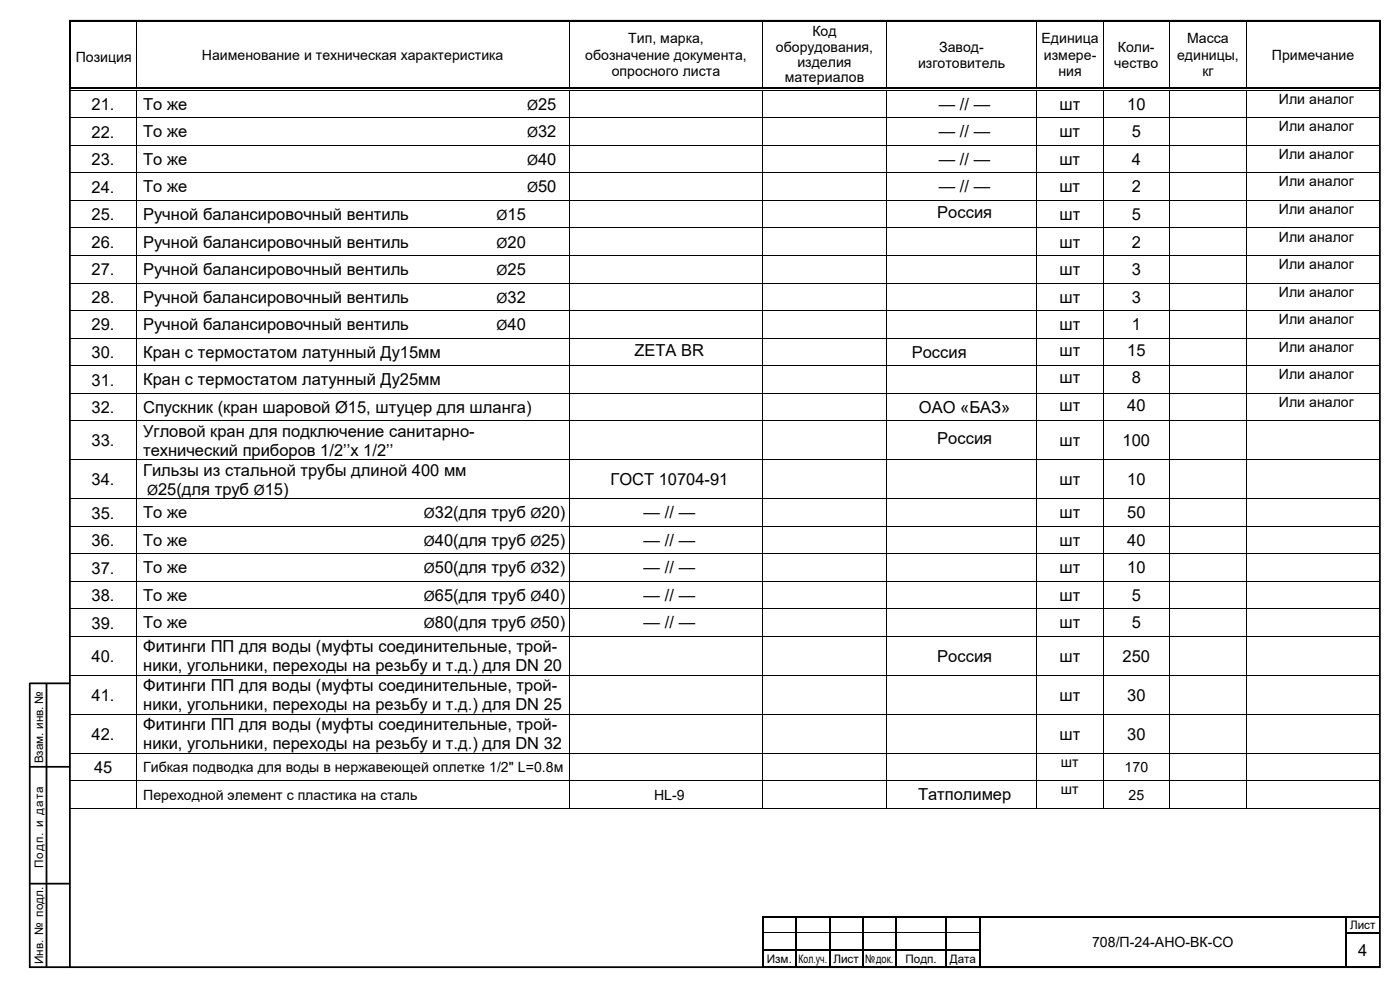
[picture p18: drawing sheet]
<svg xmlns="http://www.w3.org/2000/svg" width="420mm" height="297mm" viewBox="0 0 420 297" stroke-linecap="round" stroke-linejoin="round" font-family="sans-serif">
<defs><g id="words">
<g font-size="5">
<text x="27.5" y="33">21.</text>
<text x="43" y="32.9">То же</text>
<text x="161.5" y="32.9">25</text>
<text x="281.7" y="32.9">— // —</text>
<text x="317.9" y="32.9">шт</text>
<text x="338.2" y="32.9">10</text>
<text x="27.5" y="41.3">22.</text>
<text x="43" y="41.2">То же</text>
<text x="161.5" y="41.2">32</text>
<text x="281.7" y="41.2">— // —</text>
<text x="317.9" y="41.2">шт</text>
<text x="339.6" y="41.2">5</text>
<text x="27.5" y="49.5">23.</text>
<text x="43" y="49.4">То же</text>
<text x="161.5" y="49.4">40</text>
<text x="281.7" y="49.4">— // —</text>
<text x="317.9" y="49.4">шт</text>
<text x="339.6" y="49.4">4</text>
<text x="27.5" y="57.8">24.</text>
<text x="43" y="57.7">То же</text>
<text x="161.5" y="57.7">50</text>
<text x="281.7" y="57.7">— // —</text>
<text x="317.9" y="57.7">шт</text>
<text x="339.6" y="57.7">2</text>
<text x="43" y="66">Ручной балансировочный вентиль</text>
<text x="152.3" y="66">15</text>
<text x="281.2" y="65.4">Россия</text>
<text x="317.9" y="66">шт</text>
<text x="339.6" y="66">5</text>
<text x="27.5" y="66">25.</text>
<text x="27.5" y="74.3">26.</text>
<text x="43" y="74.2">Ручной балансировочный вентиль</text>
<text x="152.3" y="74.2">20</text>
<text x="317.9" y="74.2">шт</text>
<text x="339.6" y="74.2">2</text>
<text x="27.5" y="82.5">27.</text>
<text x="43" y="82.5">Ручной балансировочный вентиль</text>
<text x="152.3" y="82.5">25</text>
<text x="317.9" y="82.5">шт</text>
<text x="339.6" y="82.5">3</text>
<text x="27.5" y="90.8">28.</text>
<text x="43" y="90.7">Ручной балансировочный вентиль</text>
<text x="152.3" y="90.7">32</text>
<text x="317.9" y="90.7">шт</text>
<text x="339.6" y="90.7">3</text>
<text x="27.5" y="99.1">29.</text>
<text x="43" y="99">Ручной балансировочный вентиль</text>
<text x="152.3" y="99">40</text>
<text x="317.9" y="99">шт</text>
<text x="339.6" y="99">1</text>
<text x="27.5" y="107.3">30.</text>
<text x="43" y="107.2">Кран с термостатом латунный Ду15мм</text>
<text x="190.4" y="106.6">ZETA BR</text>
<text x="273.6" y="107.2">Россия</text>
<text x="317.9" y="106.6">шт</text>
<text x="338.2" y="106.6">15</text>
<text x="27.5" y="115.6">31.</text>
<text x="43" y="115.5">Кран с термостатом латунный Ду25мм</text>
<text x="317.9" y="114.9">шт</text>
<text x="339.6" y="114.9">8</text>
<text x="27.5" y="123.8">32.</text>
<text x="43" y="123.7">Спускник (кран шаровой Ø15, штуцер для шланга)</text>
<text x="275.7" y="123.7">ОАО «БАЗ»</text>
<text x="317.9" y="123.1">шт</text>
<text x="338.2" y="123.1">40</text>
<text x="43" y="130.9">Угловой кран для подключение санитарно-</text>
<text x="27.5" y="133.8">33.</text>
<text x="43" y="136.6">технический приборов 1/2’’х 1/2’’</text>
<text x="281.2" y="133.1">Россия</text>
<text x="317.9" y="133.7">шт</text>
<text x="336.8" y="133.7">100</text>
<text x="43" y="142.5">Гильзы из стальной трубы длиной 400 мм</text>
<text x="27.5" y="145.5">34.</text>
<text x="47.5" y="148.3">25(для труб</text>
<text x="79.4" y="148.3">15)</text>
<text x="183.2" y="145.4">ГОСТ 10704-91</text>
<text x="317.9" y="145.4">шт</text>
<text x="338.2" y="145.4">10</text>
<text x="27.5" y="155.4">35.</text>
<text x="43" y="155.4">То же</text>
<text x="130.5" y="155.4">32(для труб</text>
<text x="162.5" y="155.4">20)</text>
<text x="193.1" y="155.4">— // —</text>
<text x="317.9" y="155.4">шт</text>
<text x="338.2" y="155.4">50</text>
<text x="27.5" y="163.7">36.</text>
<text x="43" y="163.6">То же</text>
<text x="130.5" y="163.6">40(для труб</text>
<text x="162.5" y="163.6">25)</text>
<text x="193.1" y="163.6">— // —</text>
<text x="317.9" y="163.6">шт</text>
<text x="338.2" y="163.6">40</text>
<text x="27.5" y="172">37.</text>
<text x="43" y="171.9">То же</text>
<text x="130.5" y="171.9">50(для труб</text>
<text x="162.5" y="171.9">32)</text>
<text x="193.1" y="171.9">— // —</text>
<text x="317.9" y="171.9">шт</text>
<text x="338.2" y="171.9">10</text>
<text x="27.5" y="180.2">38.</text>
<text x="43" y="180.1">То же</text>
<text x="130.5" y="180.1">65(для труб</text>
<text x="162.5" y="180.1">40)</text>
<text x="193.1" y="180.1">— // —</text>
<text x="317.9" y="180.1">шт</text>
<text x="339.6" y="180.1">5</text>
<text x="27.5" y="188.5">39.</text>
<text x="43" y="188.4">То же</text>
<text x="130.5" y="188.4">80(для труб</text>
<text x="162.5" y="188.4">50)</text>
<text x="193.1" y="188.4">— // —</text>
<text x="317.9" y="188.4">шт</text>
<text x="339.6" y="188.4">5</text>
<text x="43" y="195.5">Фитинги ПП для воды (муфты соединительные, трой-</text>
<text x="27.5" y="198.4">40.</text>
<text x="43" y="201.2">ники, угольники, переходы на резьбу и т.д.) для DN 20</text>
<text x="281.2" y="198.3">Россия</text>
<text x="317.9" y="198.3">шт</text>
<text x="336.8" y="198.3">250</text>
<text x="43" y="207.2">Фитинги ПП для воды (муфты соединительные, трой-</text>
<text x="27.5" y="210.1">41.</text>
<text x="43" y="212.9">ники, угольники, переходы на резьбу и т.д.) для DN 25</text>
<text x="317.9" y="210">шт</text>
<text x="338.2" y="210">30</text>
<text x="27.5" y="221.8">42.</text>
<text x="43" y="218.9">Фитинги ПП для воды (муфты соединительные, трой-</text>
<text x="317.9" y="221.7">шт</text>
<text x="338.2" y="221.7">30</text>
<text x="43" y="224.6">ники, угольники, переходы на резьбу и т.д.) для DN 32</text>
<text x="28.2" y="231.7">45</text>
<text x="275.5" y="239.9">Татполимер</text>
<text x="407.5" y="286.6">4</text>
</g>
<g font-size="4.2">
<text x="243.8" y="10.9">Код</text>
<text x="60.6" y="17.9">Наименование и техническая характеристика</text>
<text x="175.6" y="17.9">обозначение документа,</text>
<text x="188.5" y="13">Тип, марка,</text>
<text x="232.8" y="15.5">оборудования,</text>
<text x="281.8" y="15.5">Завод-</text>
<text x="312.5" y="13">Единица</text>
<text x="313.2" y="17.9">измере-</text>
<text x="335.4" y="15.5">Коли-</text>
<text x="353.2" y="17.9">единицы,</text>
<text x="356.2" y="13">Масса</text>
<text x="381.6" y="17.9">Примечание</text>
<text x="22.7" y="18.6">Позиция</text>
<text x="183.6" y="22.8">опросного листа</text>
<text x="239.3" y="20.1">изделия</text>
<text x="275.5" y="20.3">изготовитель</text>
<text x="317.6" y="22.8">ния</text>
<text x="334.3" y="20.3">чество</text>
<text x="360.8" y="22.8">кг</text>
<text x="235.5" y="24.6">материалов</text>
<text x="158.2" y="32.9">Ø</text>
<text x="383.8" y="31.1">Или аналог</text>
<text x="158.2" y="41.2">Ø</text>
<text x="383.8" y="39.4">Или аналог</text>
<text x="383.8" y="47.6">Или аналог</text>
<text x="158.2" y="49.4">Ø</text>
<text x="158.2" y="57.7">Ø</text>
<text x="383.8" y="55.9">Или аналог</text>
<text x="149" y="66">Ø</text>
<text x="383.8" y="64.1">Или аналог</text>
<text x="149" y="74.2">Ø</text>
<text x="383.8" y="72.4">Или аналог</text>
<text x="149" y="82.5">Ø</text>
<text x="383.8" y="80.6">Или аналог</text>
<text x="383.8" y="88.9">Или аналог</text>
<text x="149" y="90.7">Ø</text>
<text x="149" y="99">Ø</text>
<text x="383.8" y="97.2">Или аналог</text>
<text x="383.8" y="105.4">Или аналог</text>
<text x="383.8" y="113.7">Или аналог</text>
<text x="383.8" y="121.9">Или аналог</text>
<text x="44.2" y="148.3">Ø</text>
<text x="76.1" y="148.3">Ø</text>
<text x="127.2" y="155.4">Ø</text>
<text x="159.2" y="155.4">Ø</text>
<text x="127.2" y="163.6">Ø</text>
<text x="159.2" y="163.6">Ø</text>
<text x="127.2" y="171.9">Ø</text>
<text x="159.2" y="171.9">Ø</text>
<text x="127.2" y="180.1">Ø</text>
<text x="159.2" y="180.1">Ø</text>
<text x="127.2" y="188.4">Ø</text>
<text x="159.2" y="188.4">Ø</text>
<text x="43" y="231.4">Гибкая подводка для воды в нержавеющей оплетке 1/2&quot; L=0.8м</text>
<text x="318.3" y="229.9">шт</text>
<text x="337.4" y="231.4">170</text>
<text x="43" y="239.7">Переходной элемент с пластика на сталь</text>
<text x="196.3" y="239.7">HL-9</text>
<text x="318.3" y="238.1">шт</text>
<text x="338.6" y="239.7">25</text>
<text x="327.7" y="283.8">708/П-24-АНО-ВК-СО</text>
</g>
<g font-size="3.5">
<text x="12.9" y="228.8" transform="rotate(-90 12.9 228.8)">Взам. инв. №</text>
<text x="12.9" y="260.3" transform="rotate(-90 12.9 260.3)">Подп. и дата</text>
<text x="405.1" y="278.6">Лист</text>
<text x="12.9" y="289" transform="rotate(-90 12.9 289)">Инв. № подл.</text>
<text x="230.1" y="288.6">Изм.</text>
<text x="239.6" y="288.6">Кол.уч.</text>
<text x="250.1" y="288.6">Лист</text>
<text x="259.6" y="288.6">№док.</text>
<text x="271.7" y="288.6">Подп.</text>
<text x="285" y="288.6">Дата</text>
</g>
</g></defs>
<g fill="#000">
<path d="M20.7 6h.6v.6h-.6z" fill-rule="evenodd"/>
<path d="M20.7 6h.6v.5h-.6z" fill-rule="evenodd"/>
<path d="M21.3 6h19.6v.5h-19.6z" fill-rule="evenodd"/>
<path d="M40.9 6h.5v.5h-.5z" fill-rule="evenodd"/>
<path d="M41.4 6h129.3v.5h-129.3z" fill-rule="evenodd"/>
<path d="M170.7 6h.5v.5h-.5z" fill-rule="evenodd"/>
<path d="M171.2 6h57.6v.5h-57.6z" fill-rule="evenodd"/>
<path d="M228.8 6h.5v.5h-.5z" fill-rule="evenodd"/>
<path d="M229.3 6h36.5v.5h-36.5z" fill-rule="evenodd"/>
<path d="M265.8 6h.5v.5h-.5z" fill-rule="evenodd"/>
<path d="M266.3 6h44.7v.5h-44.7z" fill-rule="evenodd"/>
<path d="M311 6h.5v.5h-.5z" fill-rule="evenodd"/>
<path d="M311.5 6h19.5v.5h-19.5z" fill-rule="evenodd"/>
<path d="M331 6h.5v.5h-.5z" fill-rule="evenodd"/>
<path d="M331.5 6h19.2v.5h-19.2z" fill-rule="evenodd"/>
<path d="M350.7 6h.5v.5h-.5z" fill-rule="evenodd"/>
<path d="M351.2 6h22.7v.5h-22.7z" fill-rule="evenodd"/>
<path d="M373.9 6h.5v.5h-.5z" fill-rule="evenodd"/>
<path d="M374.4 6h39.4v.5h-39.4z" fill-rule="evenodd"/>
<path d="M413.8 6h.5v.6h-.5z" fill-rule="evenodd"/>
<path d="M413.8 6h.5v.5h-.5z" fill-rule="evenodd"/>
<path d="M20.7 6.6h.6v19.6h-.6z" fill-rule="evenodd"/>
<path d="M20.7 26.2h.6v.6h-.6z" fill-rule="evenodd"/>
<path d="M20.7 26.2h.6v.6h-.6z" fill-rule="evenodd"/>
<path d="M21.3 26.2h19.6v.6h-19.6z" fill-rule="evenodd"/>
<path d="M40.9 26.2h.5v.6h-.5z" fill-rule="evenodd"/>
<path d="M41.4 26.2h129.3v.6h-129.3z" fill-rule="evenodd"/>
<path d="M170.7 26.2h.5v.6h-.5z" fill-rule="evenodd"/>
<path d="M171.2 26.2h57.6v.6h-57.6z" fill-rule="evenodd"/>
<path d="M228.8 26.2h.5v.6h-.5z" fill-rule="evenodd"/>
<path d="M229.3 26.2h36.5v.6h-36.5z" fill-rule="evenodd"/>
<path d="M265.8 26.2h.5v.6h-.5z" fill-rule="evenodd"/>
<path d="M266.3 26.2h44.7v.6h-44.7z" fill-rule="evenodd"/>
<path d="M311 26.2h.5v.6h-.5z" fill-rule="evenodd"/>
<path d="M311.5 26.2h19.5v.6h-19.5z" fill-rule="evenodd"/>
<path d="M331 26.2h.5v.6h-.5z" fill-rule="evenodd"/>
<path d="M331.5 26.2h19.2v.6h-19.2z" fill-rule="evenodd"/>
<path d="M350.7 26.2h.5v.6h-.5z" fill-rule="evenodd"/>
<path d="M351.2 26.2h22.7v.6h-22.7z" fill-rule="evenodd"/>
<path d="M373.9 26.2h.5v.6h-.5z" fill-rule="evenodd"/>
<path d="M374.4 26.2h39.4v.6h-39.4z" fill-rule="evenodd"/>
<path d="M413.8 6.6h.5v19.6h-.5z" fill-rule="evenodd"/>
<path d="M413.8 26.2h.5v.6h-.5z" fill-rule="evenodd"/>
<path d="M413.8 26.2h.5v.6h-.5z" fill-rule="evenodd"/>
<path d="M228.6 275.1h.6v4.4h-.6z" fill-rule="evenodd"/>
<path d="M238.6 275.1h.5v4.4h-.5z" fill-rule="evenodd"/>
<path d="M248.7 275.1h.5v4.4h-.5z" fill-rule="evenodd"/>
<path d="M258.7 275.1h.5v4.4h-.5z" fill-rule="evenodd"/>
<path d="M268.6 275.1h.6v4.4h-.6z" fill-rule="evenodd"/>
<path d="M283.7 275.1h.5v4.4h-.5z" fill-rule="evenodd"/>
<path d="M293.7 275.1h.5v4.4h-.5z" fill-rule="evenodd"/>
<path d="M403.7 275.1h.5v4.4h-.5z" fill-rule="evenodd"/>
<path d="M228.6 279.5h.6v.6h-.6z" fill-rule="evenodd"/>
<path d="M228.6 280.1h.6v4.4h-.6z" fill-rule="evenodd"/>
<path d="M228.6 284.5h.6v.6h-.6z" fill-rule="evenodd"/>
<path d="M228.6 285.1h.6v4.6h-.6z" fill-rule="evenodd"/>
<path d="M229.2 284.5h9.4v.5h-9.4z" fill-rule="evenodd"/>
<path d="M238.6 279.5h.5v.6h-.5z" fill-rule="evenodd"/>
<path d="M238.6 280.1h.5v4.4h-.5z" fill-rule="evenodd"/>
<path d="M238.6 284.5h.5v.6h-.5z" fill-rule="evenodd"/>
<path d="M238.6 285.1h.5v4.6h-.5z" fill-rule="evenodd"/>
<path d="M239.1 284.5h9.6v.5h-9.6z" fill-rule="evenodd"/>
<path d="M248.7 279.5h.5v.6h-.5z" fill-rule="evenodd"/>
<path d="M248.7 280.1h.5v4.4h-.5z" fill-rule="evenodd"/>
<path d="M248.7 284.5h.5v.6h-.5z" fill-rule="evenodd"/>
<path d="M248.7 285.1h.5v4.6h-.5z" fill-rule="evenodd"/>
<path d="M249.2 284.5h9.5v.5h-9.5z" fill-rule="evenodd"/>
<path d="M258.7 279.5h.5v.6h-.5z" fill-rule="evenodd"/>
<path d="M258.7 280.1h.5v4.4h-.5z" fill-rule="evenodd"/>
<path d="M258.7 284.5h.5v.6h-.5z" fill-rule="evenodd"/>
<path d="M258.7 285.1h.5v4.6h-.5z" fill-rule="evenodd"/>
<path d="M259.2 284.5h9.4v.5h-9.4z" fill-rule="evenodd"/>
<path d="M268.6 279.5h.6v.6h-.6z" fill-rule="evenodd"/>
<path d="M268.6 280.1h.6v4.4h-.6z" fill-rule="evenodd"/>
<path d="M268.6 284.5h.6v.6h-.6z" fill-rule="evenodd"/>
<path d="M268.6 285.1h.6v4.6h-.6z" fill-rule="evenodd"/>
<path d="M269.2 284.5h14.5v.5h-14.5z" fill-rule="evenodd"/>
<path d="M283.7 279.5h.5v.6h-.5z" fill-rule="evenodd"/>
<path d="M283.7 280.1h.5v4.4h-.5z" fill-rule="evenodd"/>
<path d="M283.7 284.5h.5v.6h-.5z" fill-rule="evenodd"/>
<path d="M283.7 285.1h.5v4.6h-.5z" fill-rule="evenodd"/>
<path d="M284.2 284.5h9.5v.5h-9.5z" fill-rule="evenodd"/>
<path d="M293.7 279.5h.5v.6h-.5z" fill-rule="evenodd"/>
<path d="M293.7 280.1h.5v4.4h-.5z" fill-rule="evenodd"/>
<path d="M293.7 284.5h.5v.6h-.5z" fill-rule="evenodd"/>
<path d="M293.7 285.1h.5v4.6h-.5z" fill-rule="evenodd"/>
<path d="M403.7 279.5h.5v.6h-.5z" fill-rule="evenodd"/>
<path d="M403.7 280.1h.5v4.4h-.5z" fill-rule="evenodd"/>
<path d="M403.7 284.5h.5v.6h-.5z" fill-rule="evenodd"/>
<path d="M403.7 285.1h.5v4.6h-.5z" fill-rule="evenodd"/>
<path d="M404.2 279.5h9.7v.5h-9.7z" fill-rule="evenodd"/>
</g>
<g fill="#000">
<path d="M40.9 6.5l.2 .1zM170.7 6.5l.3 .1zM228.8 6.5l.2 .1zM265.8 6.5l.3 .1zM311 6.5l.2 .1zM331 6.5l.2 .1zM350.7 6.5l.3 .1zM373.9 6.5l.3 .1zM20.9 26.9h.2v.3h-.2zM20.9 35.2h.2v.2h-.2zM40.9 26.9h.2v.3h-.2zM40.9 35.2h.2v.2h-.2z"/>
<path d="M170.8 26.9h.3v.3h-.3zM170.8 35.2h.3v.2h-.3zM228.8 26.9h.2v.3h-.2zM228.8 35.2h.2v.2h-.2zM265.9 26.9h.2v.3h-.2zM265.9 35.2h.2v.2h-.2zM310.9 26.9h.2v.3h-.2zM310.9 35.2h.2v.2h-.2zM330.9 26.9h.2v.3h-.2zM330.9 35.2h.2v.2h-.2zM350.9 26.9h.3v.3h-.3zM350.9 35.2h.3v.2h-.3z"/>
<path d="M373.9 26.9h.3v.3h-.3zM373.9 35.2h.3v.2h-.3zM413.9 26.9h.3v.3h-.3zM413.9 35.2h.3v.2h-.3zM20.9 43.4h.2v.3h-.2zM20.9 51.7h.2v.2h-.2zM40.9 43.4h.2v.3h-.2zM40.9 51.7h.2v.2h-.2zM170.8 43.4h.3v.3h-.3zM170.8 51.7h.3v.2h-.3zM228.8 43.4h.2v.3h-.2zM228.8 51.7h.2v.2h-.2z"/>
<path d="M265.9 43.4h.2v.3h-.2zM265.9 51.7h.2v.2h-.2zM310.9 43.4h.2v.3h-.2zM310.9 51.7h.2v.2h-.2zM330.9 43.4h.2v.3h-.2zM330.9 51.7h.2v.2h-.2zM350.9 43.4h.3v.3h-.3zM350.9 51.7h.3v.2h-.3zM373.9 43.4h.3v.3h-.3zM373.9 51.7h.3v.2h-.3zM413.9 43.4h.3v.3h-.3zM413.9 51.7h.3v.2h-.3z"/>
<path d="M20.9 59.9h.2v.3h-.2zM20.9 68.2h.2v.3h-.2zM20.9 76.5h.2v.2h-.2zM40.9 59.9h.2v.3h-.2zM40.9 68.2h.2v.3h-.2zM40.9 76.5h.2v.2h-.2zM170.8 59.9h.3v.3h-.3zM170.8 68.2h.3v.3h-.3zM170.8 76.5h.3v.2h-.3zM228.8 59.9h.2v.3h-.2zM228.8 68.2h.2v.3h-.2zM228.8 76.5h.2v.2h-.2z"/>
<path d="M265.9 59.9h.2v.3h-.2zM265.9 68.2h.2v.3h-.2zM265.9 76.5h.2v.2h-.2zM310.9 59.9h.2v.3h-.2zM310.9 68.2h.2v.3h-.2zM310.9 76.5h.2v.2h-.2zM330.9 59.9h.2v.3h-.2zM330.9 68.2h.2v.3h-.2zM330.9 76.5h.2v.2h-.2zM350.9 59.9h.3v.3h-.3zM350.9 68.2h.3v.3h-.3zM350.9 76.5h.3v.2h-.3z"/>
<path d="M373.9 59.9h.3v.3h-.3zM373.9 68.2h.3v.3h-.3zM373.9 76.5h.3v.2h-.3zM413.9 59.9h.3v.3h-.3zM413.9 68.2h.3v.3h-.3zM413.9 76.5h.3v.2h-.3zM20.9 84.7h.2v.3h-.2zM20.9 93h.2v.2h-.2zM40.9 84.7h.2v.3h-.2zM40.9 93h.2v.2h-.2zM170.8 84.7h.3v.3h-.3zM170.8 93h.3v.2h-.3z"/>
<path d="M228.8 84.7h.2v.3h-.2zM228.8 93h.2v.2h-.2zM265.9 84.7h.2v.3h-.2zM265.9 93h.2v.2h-.2zM310.9 84.7h.2v.3h-.2zM310.9 93h.2v.2h-.2zM330.9 84.7h.2v.3h-.2zM330.9 93h.2v.2h-.2zM350.9 84.7h.3v.3h-.3zM350.9 93h.3v.2h-.3zM373.9 84.7h.3v.3h-.3zM373.9 93h.3v.2h-.3z"/>
<path d="M413.9 84.7h.3v.3h-.3zM413.9 93h.3v.2h-.3zM20.9 101.2h.2v.3h-.2zM20.9 109.5h.2v.2h-.2zM20.9 117.7h.2v.3h-.2zM40.9 101.2h.2v.3h-.2zM40.9 109.5h.2v.2h-.2zM40.9 117.7h.2v.3h-.2zM170.8 101.2h.3v.3h-.3zM170.8 109.5h.3v.2h-.3zM170.8 117.7h.3v.3h-.3zM228.8 101.2h.2v.3h-.2z"/>
<path d="M228.8 109.5h.2v.2h-.2zM228.8 117.7h.2v.3h-.2zM265.9 101.2h.2v.3h-.2zM265.9 109.5h.2v.2h-.2zM265.9 117.7h.2v.3h-.2zM310.9 101.2h.2v.3h-.2zM310.9 109.5h.2v.2h-.2zM310.9 117.7h.2v.3h-.2zM330.9 101.2h.2v.3h-.2zM330.9 109.5h.2v.2h-.2zM330.9 117.7h.2v.3h-.2zM350.9 101.2h.3v.3h-.3z"/>
<path d="M350.9 109.5h.3v.2h-.3zM350.9 117.7h.3v.3h-.3zM373.9 101.2h.3v.3h-.3zM373.9 109.5h.3v.2h-.3zM373.9 117.7h.3v.3h-.3zM413.9 101.2h.3v.3h-.3zM413.9 109.5h.3v.2h-.3zM413.9 117.7h.3v.3h-.3zM20.9 126h.2v.2h-.2zM20.9 137.7h.2v.2h-.2zM40.9 126h.2v.2h-.2zM40.9 137.7h.2v.2h-.2z"/>
<path d="M170.8 126h.3v.2h-.3zM170.8 137.7h.3v.2h-.3zM228.8 126h.2v.2h-.2zM228.8 137.7h.2v.2h-.2zM265.9 126h.2v.2h-.2zM265.9 137.7h.2v.2h-.2zM310.9 126h.2v.2h-.2zM310.9 137.7h.2v.2h-.2zM330.9 126h.2v.2h-.2zM330.9 137.7h.2v.2h-.2zM350.9 126h.3v.2h-.3zM350.9 137.7h.3v.2h-.3z"/>
<path d="M373.9 126h.3v.2h-.3zM373.9 137.7h.3v.2h-.3zM413.9 126h.3v.2h-.3zM413.9 137.7h.3v.2h-.3zM20.9 149.4h.2v.2h-.2zM20.9 157.6h.2v.3h-.2zM40.9 149.4h.2v.2h-.2zM40.9 157.6h.2v.3h-.2zM170.8 149.4h.3v.2h-.3zM170.8 157.6h.3v.3h-.3zM228.8 149.4h.2v.2h-.2zM228.8 157.6h.2v.3h-.2z"/>
<path d="M265.9 149.4h.2v.2h-.2zM265.9 157.6h.2v.3h-.2zM310.9 149.4h.2v.2h-.2zM310.9 157.6h.2v.3h-.2zM330.9 149.4h.2v.2h-.2zM330.9 157.6h.2v.3h-.2zM350.9 149.4h.3v.2h-.3zM350.9 157.6h.3v.3h-.3zM373.9 149.4h.3v.2h-.3zM373.9 157.6h.3v.3h-.3zM413.9 149.4h.3v.2h-.3zM413.9 157.6h.3v.3h-.3z"/>
<path d="M20.9 165.9h.2v.2h-.2zM20.9 174.1h.2v.3h-.2zM40.9 165.9h.2v.2h-.2zM40.9 174.1h.2v.3h-.2zM170.8 165.9h.3v.2h-.3zM170.8 174.1h.3v.3h-.3zM228.8 165.9h.2v.2h-.2zM228.8 174.1h.2v.3h-.2zM265.9 165.9h.2v.2h-.2zM265.9 174.1h.2v.3h-.2zM310.9 165.9h.2v.2h-.2zM310.9 174.1h.2v.3h-.2z"/>
<path d="M330.9 165.9h.2v.2h-.2zM330.9 174.1h.2v.3h-.2zM350.9 165.9h.3v.2h-.3zM350.9 174.1h.3v.3h-.3zM373.9 165.9h.3v.2h-.3zM373.9 174.1h.3v.3h-.3zM413.9 165.9h.3v.2h-.3zM413.9 174.1h.3v.3h-.3zM20.9 182.4h.2v.2h-.2zM20.9 190.6h.2v.3h-.2zM40.9 182.4h.2v.2h-.2zM40.9 190.6h.2v.3h-.2z"/>
<path d="M170.8 182.4h.3v.2h-.3zM170.8 190.6h.3v.3h-.3zM228.8 182.4h.2v.2h-.2zM228.8 190.6h.2v.3h-.2zM265.9 182.4h.2v.2h-.2zM265.9 190.6h.2v.3h-.2zM310.9 182.4h.2v.2h-.2zM310.9 190.6h.2v.3h-.2zM330.9 182.4h.2v.2h-.2zM330.9 190.6h.2v.3h-.2zM350.9 182.4h.3v.2h-.3zM350.9 190.6h.3v.3h-.3z"/>
<path d="M373.9 182.4h.3v.2h-.3zM373.9 190.6h.3v.3h-.3zM413.9 182.4h.3v.2h-.3zM413.9 190.6h.3v.3h-.3zM20.9 202.3h.2v.3h-.2zM20.9 214h.2v.2h-.2zM40.9 202.3h.2v.3h-.2zM40.9 214h.2v.2h-.2zM170.8 202.3h.3v.3h-.3zM170.8 214h.3v.2h-.3zM228.8 202.3h.2v.3h-.2zM228.8 214h.2v.2h-.2z"/>
<path d="M265.9 202.3h.2v.3h-.2zM265.9 214h.2v.2h-.2zM310.9 202.3h.2v.3h-.2zM310.9 214h.2v.2h-.2zM330.9 202.3h.2v.3h-.2zM330.9 214h.2v.2h-.2zM350.9 202.3h.3v.3h-.3zM350.9 214h.3v.2h-.3zM373.9 202.3h.3v.3h-.3zM373.9 214h.3v.2h-.3zM413.9 202.3h.3v.3h-.3zM413.9 214h.3v.2h-.3z"/>
<path d="M20.9 225.7h.2v.2h-.2zM20.9 233.9h.2v.3h-.2zM40.9 225.7h.2v.2h-.2zM40.9 233.9h.2v.3h-.2zM170.8 225.7h.3v.2h-.3zM170.9 233.9l.1 .3zM171.1 225.7h.2v.2h-.2zM228.8 225.7h.2v.2h-.2zM228.8 233.9l.2 .3zM229 225.7h.3v.2h-.3zM265.9 225.7h.2v.2h-.2zM265.9 233.9l.2 .3z"/>
<path d="M266.1 225.7h.3v.2h-.3zM310.9 225.7h.2v.2h-.2zM310.9 233.9l.2 .3zM311.1 225.7h.3v.2h-.3zM330.9 225.7h.2v.2h-.2zM330.9 233.9l.2 .3zM331.1 225.7h.3v.2h-.3zM350.9 225.7h.3v.2h-.3zM350.9 233.9h.3v.3h-.3zM373.9 225.7h.3v.2h-.3zM373.9 233.9h.3v.3h-.3zM413.9 225.7h.3v.2h-.3z"/>
<path d="M413.9 233.9h.3v.3h-.3zM20.9 242.2h.2v.2h-.2zM40.9 242.2h.2v.2h-.2zM170.9 242.2l.1 .2zM228.8 242.2l.2 .2zM265.9 242.2l.2 .2zM310.9 242.2l.2 .2zM330.9 242.2l.2 .2zM350.9 242.2h.3v.2h-.3zM373.9 242.2h.3v.2h-.3zM413.9 242.2h.3v.2h-.3zM228.6 274.5h.6v.6h-.6z"/>
<path d="M228.6 274.5h.6v.5h-.6zM229.2 274.5h9.4v.5h-9.4zM238.6 275l.5 .1zM238.6 274.5h.5v.5h-.5zM239.1 274.5h9.6v.5h-9.6zM248.7 275l.5 .1zM248.7 274.5h.5v.5h-.5zM249.2 274.5h9.5v.5h-9.5zM258.7 275l.5 .1zM258.7 274.5h.5v.5h-.5zM259.2 274.5h9.4v.5h-9.4zM268.6 275l.6 .1z"/>
<path d="M268.6 274.5h.6v.5h-.6zM269.2 274.5h14.5v.5h-14.5zM283.7 275l.5 .1zM283.7 274.5h.5v.5h-.5zM284.2 274.5h9.5v.5h-9.5zM293.7 275l.5 .1zM293.7 274.5h.5v.5h-.5zM294.2 274.5h109.5v.5h-109.5zM403.7 275l.5 .1zM403.7 274.5h.5v.5h-.5zM404.2 274.5h9.7v.5h-9.7zM228.6 289.7h.6v.5h-.6z"/>
<path d="M229.2 289.7h9.4v.5h-9.4zM238.6 289.7h.5v.5h-.5zM239.1 289.7h9.6v.5h-9.6zM248.7 289.7h.5v.5h-.5zM249.2 289.7h9.5v.5h-9.5zM258.7 289.7h.5v.5h-.5zM259.2 289.7h9.4v.5h-9.4zM268.6 289.7h.6v.5h-.6zM269.2 289.7h14.5v.5h-14.5zM283.7 289.7h.5v.5h-.5zM284.2 289.7h9.5v.5h-9.5zM293.7 289.7h.5v.5h-.5z"/>
<path d="M294.2 289.7h109.5v.5h-109.5zM403.7 289.7h.5v.5h-.5zM404.2 289.7h9.7v.5h-9.7z"/>
</g>
<g fill="none" stroke="#000" stroke-width=".3">
<path d="M41 6.6v19.6M170.9 6.6v19.6M228.9 6.6v19.6M265.9 6.6v19.6M311.1 6.6v19.6M331.1 6.6v19.6M350.9 6.6v19.6M374.1 6.6v19.6M21 27.2v8M21 35.4v8M21.1 27.1h19.8M21.1 35.3h19.8"/>
<path d="M41 27.2v8M41 35.4v8M41.1 27.1h129.7M41.1 35.3h129.7M170.9 27.2v8M170.9 35.4v8M171.1 27.1h57.7M171.1 35.3h57.7M228.9 27.2v8M228.9 35.4v8M229 27.1h36.9M229 35.3h36.9"/>
<path d="M266 27.2v8M266 35.4v8M266.1 27.1h44.8M266.1 35.3h44.8M311 27.2v8M311 35.4v8M311.1 27.1h19.8M311.1 35.3h19.8M331 27.2v8M331 35.4v8M331.1 27.1h19.8M331.1 35.3h19.8"/>
<path d="M351 27.2v8M351 35.4v8M351.2 27.1h22.7M351.2 35.3h22.7M374.1 27.2v8M374.1 35.4v8M374.2 27.1h39.7M374.2 35.3h39.7M414.1 27.2v8M414.1 35.4v8M21 43.7v8M21 51.9v8"/>
<path d="M21.1 43.6h19.8M21.1 51.8h19.8M41 43.7v8M41 51.9v8M41.1 43.6h129.7M41.1 51.8h129.7M170.9 43.7v8M170.9 51.9v8M171.1 43.6h57.7M171.1 51.8h57.7M228.9 43.7v8M228.9 51.9v8"/>
<path d="M229 43.6h36.9M229 51.8h36.9M266 43.7v8M266 51.9v8M266.1 43.6h44.8M266.1 51.8h44.8M311 43.7v8M311 51.9v8M311.1 43.6h19.8M311.1 51.8h19.8M331 43.7v8M331 51.9v8"/>
<path d="M331.1 43.6h19.8M331.1 51.8h19.8M351 43.7v8M351 51.9v8M351.2 43.6h22.7M351.2 51.8h22.7M374.1 43.7v8M374.1 51.9v8M374.2 43.6h39.7M374.2 51.8h39.7M414.1 43.7v8M414.1 51.9v8"/>
<path d="M21 60.2v8M21 68.5v8M21 76.7v8M21.1 60.1h19.8M21.1 68.3h19.8M21.1 76.6h19.8M41 60.2v8M41 68.5v8M41 76.7v8M41.1 60.1h129.7M41.1 68.3h129.7M41.1 76.6h129.7"/>
<path d="M170.9 60.2v8M170.9 68.5v8M170.9 76.7v8M171.1 60.1h57.7M171.1 68.3h57.7M171.1 76.6h57.7M228.9 60.2v8M228.9 68.5v8M228.9 76.7v8M229 60.1h36.9M229 68.3h36.9M229 76.6h36.9"/>
<path d="M266 60.2v8M266 68.5v8M266 76.7v8M266.1 60.1h44.8M266.1 68.3h44.8M266.1 76.6h44.8M311 60.2v8M311 68.5v8M311 76.7v8M311.1 60.1h19.8M311.1 68.3h19.8M311.1 76.6h19.8"/>
<path d="M331 60.2v8M331 68.5v8M331 76.7v8M331.1 60.1h19.8M331.1 68.3h19.8M331.1 76.6h19.8M351 60.2v8M351 68.5v8M351 76.7v8M351.2 60.1h22.7M351.2 68.3h22.7M351.2 76.6h22.7"/>
<path d="M374.1 60.2v8M374.1 68.5v8M374.1 76.7v8M374.2 60.1h39.7M374.2 68.3h39.7M374.2 76.6h39.7M414.1 60.2v8M414.1 68.5v8M414.1 76.7v8M21 85v8M21 93.2v8M21.1 84.8h19.8"/>
<path d="M21.1 93.1h19.8M41 85v8M41 93.2v8M41.1 84.8h129.7M41.1 93.1h129.7M170.9 85v8M170.9 93.2v8M171.1 84.8h57.7M171.1 93.1h57.7M228.9 85v8M228.9 93.2v8M229 84.8h36.9"/>
<path d="M229 93.1h36.9M266 85v8M266 93.2v8M266.1 84.8h44.8M266.1 93.1h44.8M311 85v8M311 93.2v8M311.1 84.8h19.8M311.1 93.1h19.8M331 85v8M331 93.2v8M331.1 84.8h19.8"/>
<path d="M331.1 93.1h19.8M351 85v8M351 93.2v8M351.2 84.8h22.7M351.2 93.1h22.7M374.1 85v8M374.1 93.2v8M374.2 84.8h39.7M374.2 93.1h39.7M414.1 85v8M414.1 93.2v8M21 101.5v8"/>
<path d="M21 109.7v8M21 118v8M21.1 101.3h19.8M21.1 109.6h19.8M21.1 117.9h19.8M41 101.5v8M41 109.7v8M41 118v8M41.1 101.3h129.7M41.1 109.6h129.7M41.1 117.9h129.7M170.9 101.5v8"/>
<path d="M170.9 109.7v8M170.9 118v8M171.1 101.3h57.7M171.1 109.6h57.7M171.1 117.9h57.7M228.9 101.5v8M228.9 109.7v8M228.9 118v8M229 101.3h36.9M229 109.6h36.9M229 117.9h36.9M266 101.5v8"/>
<path d="M266 109.7v8M266 118v8M266.1 101.3h44.8M266.1 109.6h44.8M266.1 117.9h44.8M311 101.5v8M311 109.7v8M311 118v8M311.1 101.3h19.8M311.1 109.6h19.8M311.1 117.9h19.8M331 101.5v8"/>
<path d="M331 109.7v8M331 118v8M331.1 101.3h19.8M331.1 109.6h19.8M331.1 117.9h19.8M351 101.5v8M351 109.7v8M351 118v8M351.2 101.3h22.7M351.2 109.6h22.7M351.2 117.9h22.7M374.1 101.5v8"/>
<path d="M374.1 109.7v8M374.1 118v8M374.2 101.3h39.7M374.2 109.6h39.7M374.2 117.9h39.7M414.1 101.5v8M414.1 109.7v8M414.1 118v8M21 126.2v11.5M21 137.9v11.5M21.1 126.1h19.8M21.1 137.8h19.8"/>
<path d="M41 126.2v11.5M41 137.9v11.5M41.1 126.1h129.7M41.1 137.8h129.7M170.9 126.2v11.5M170.9 137.9v11.5M171.1 126.1h57.7M171.1 137.8h57.7M228.9 126.2v11.5M228.9 137.9v11.5M229 126.1h36.9M229 137.8h36.9"/>
<path d="M266 126.2v11.5M266 137.9v11.5M266.1 126.1h44.8M266.1 137.8h44.8M311 126.2v11.5M311 137.9v11.5M311.1 126.1h19.8M311.1 137.8h19.8M331 126.2v11.5M331 137.9v11.5M331.1 126.1h19.8M331.1 137.8h19.8"/>
<path d="M351 126.2v11.5M351 137.9v11.5M351.2 126.1h22.7M351.2 137.8h22.7M374.1 126.2v11.5M374.1 137.9v11.5M374.2 126.1h39.7M374.2 137.8h39.7M414.1 126.2v11.5M414.1 137.9v11.5M21 149.6v8M21 157.9v8"/>
<path d="M21.1 149.5h19.8M21.1 157.7h19.8M41 149.6v8M41 157.9v8M41.1 149.5h129.7M41.1 157.7h129.7M170.9 149.6v8M170.9 157.9v8M171.1 149.5h57.7M171.1 157.7h57.7M228.9 149.6v8M228.9 157.9v8"/>
<path d="M229 149.5h36.9M229 157.7h36.9M266 149.6v8M266 157.9v8M266.1 149.5h44.8M266.1 157.7h44.8M311 149.6v8M311 157.9v8M311.1 149.5h19.8M311.1 157.7h19.8M331 149.6v8M331 157.9v8"/>
<path d="M331.1 149.5h19.8M331.1 157.7h19.8M351 149.6v8M351 157.9v8M351.2 149.5h22.7M351.2 157.7h22.7M374.1 149.6v8M374.1 157.9v8M374.2 149.5h39.7M374.2 157.7h39.7M414.1 149.6v8M414.1 157.9v8"/>
<path d="M21 166.1v8M21 174.4v8M21.1 166h19.8M21.1 174.2h19.8M41 166.1v8M41 174.4v8M41.1 166h129.7M41.1 174.2h129.7M170.9 166.1v8M170.9 174.4v8M171.1 166h57.7M171.1 174.2h57.7"/>
<path d="M228.9 166.1v8M228.9 174.4v8M229 166h36.9M229 174.2h36.9M266 166.1v8M266 174.4v8M266.1 166h44.8M266.1 174.2h44.8M311 166.1v8M311 174.4v8M311.1 166h19.8M311.1 174.2h19.8"/>
<path d="M331 166.1v8M331 174.4v8M331.1 166h19.8M331.1 174.2h19.8M351 166.1v8M351 174.4v8M351.2 166h22.7M351.2 174.2h22.7M374.1 166.1v8M374.1 174.4v8M374.2 166h39.7M374.2 174.2h39.7"/>
<path d="M414.1 166.1v8M414.1 174.4v8M21 182.6v8M21 190.9v11.4M21.1 182.5h19.8M21.1 190.8h19.8M41 182.6v8M41 190.9v11.4M41.1 182.5h129.7M41.1 190.8h129.7M170.9 182.6v8M170.9 190.9v11.4"/>
<path d="M171.1 182.5h57.7M171.1 190.8h57.7M228.9 182.6v8M228.9 190.9v11.4M229 182.5h36.9M229 190.8h36.9M266 182.6v8M266 190.9v11.4M266.1 182.5h44.8M266.1 190.8h44.8M311 182.6v8M311 190.9v11.4"/>
<path d="M311.1 182.5h19.8M311.1 190.8h19.8M331 182.6v8M331 190.9v11.4M331.1 182.5h19.8M331.1 190.8h19.8M351 182.6v8M351 190.9v11.4M351.2 182.5h22.7M351.2 190.8h22.7M374.1 182.6v8M374.1 190.9v11.4"/>
<path d="M374.2 182.5h39.7M374.2 190.8h39.7M414.1 182.6v8M414.1 190.9v11.4M21 202.6v11.4M21 214.2v11.5M21.1 202.4h19.8M21.1 214.1h19.8M41 202.6v11.4M41 214.2v11.5M41.1 202.4h129.7M41.1 214.1h129.7"/>
<path d="M170.9 202.6v11.4M170.9 214.2v11.5M171.1 202.4h57.7M171.1 214.1h57.7M228.9 202.6v11.4M228.9 214.2v11.5M229 202.4h36.9M229 214.1h36.9M266 202.6v11.4M266 214.2v11.5M266.1 202.4h44.8M266.1 214.1h44.8"/>
<path d="M311 202.6v11.4M311 214.2v11.5M311.1 202.4h19.8M311.1 214.1h19.8M331 202.6v11.4M331 214.2v11.5M331.1 202.4h19.8M331.1 214.1h19.8M351 202.6v11.4M351 214.2v11.5M351.2 202.4h22.7M351.2 214.1h22.7"/>
<path d="M374.1 202.6v11.4M374.1 214.2v11.5M374.2 202.4h39.7M374.2 214.1h39.7M414.1 202.6v11.4M414.1 214.2v11.5M21 225.9v8M21 234.2v8M21.1 225.8h19.8M21.1 234.1h19.8M41 225.9v8M41 234.2v8"/>
<path d="M41.1 225.8h129.7M41.1 234h129.8M170.9 225.9v8M170.9 234.2v8M171 234h57.8M171.3 225.8h57.5M228.9 225.9v8M228.9 234.2v8M229 234h36.9M229.3 225.8h36.6M266 225.9v8M266 234.2v8"/>
<path d="M266.1 234h44.8M266.4 225.8h44.5M311 225.9v8M311 234.2v8M311.1 234h19.8M311.4 225.8h19.5M331 225.9v8M331 234.2v8M331.1 234h19.8M331.4 225.8h19.5M351 225.9v8M351 234.2v8"/>
<path d="M351.2 225.8h22.7M351.2 234.1h22.7M374.1 225.9v8M374.1 234.2v8M374.2 225.8h39.7M374.2 234.1h39.7M414.1 225.9v8M414.1 234.2v8M21.1 242.3h19.8M41.1 242.3h129.8M171 242.3h57.8M229 242.3h36.9"/>
<path d="M266.1 242.3h44.8M311.1 242.3h19.8M331.1 242.3h19.8M351.2 242.3h22.7M374.2 242.3h39.7M229.2 279.7h9.4M239.1 279.7h9.6M249.2 279.7h9.5M259.2 279.7h9.4M269.2 279.7h14.5M284.2 279.7h9.5"/>
</g>
<path d="M21 6.2h393v283.7h-393zM8.9 204.7v85.5M8.9 204.8h12.1M14 204.9v85M8.9 229.9h12.1M8.9 264.9h12.1M8.9 289.9h12.1" fill="none" stroke="#000" stroke-width=".53"/>
<use href="#words"/>
</svg>
